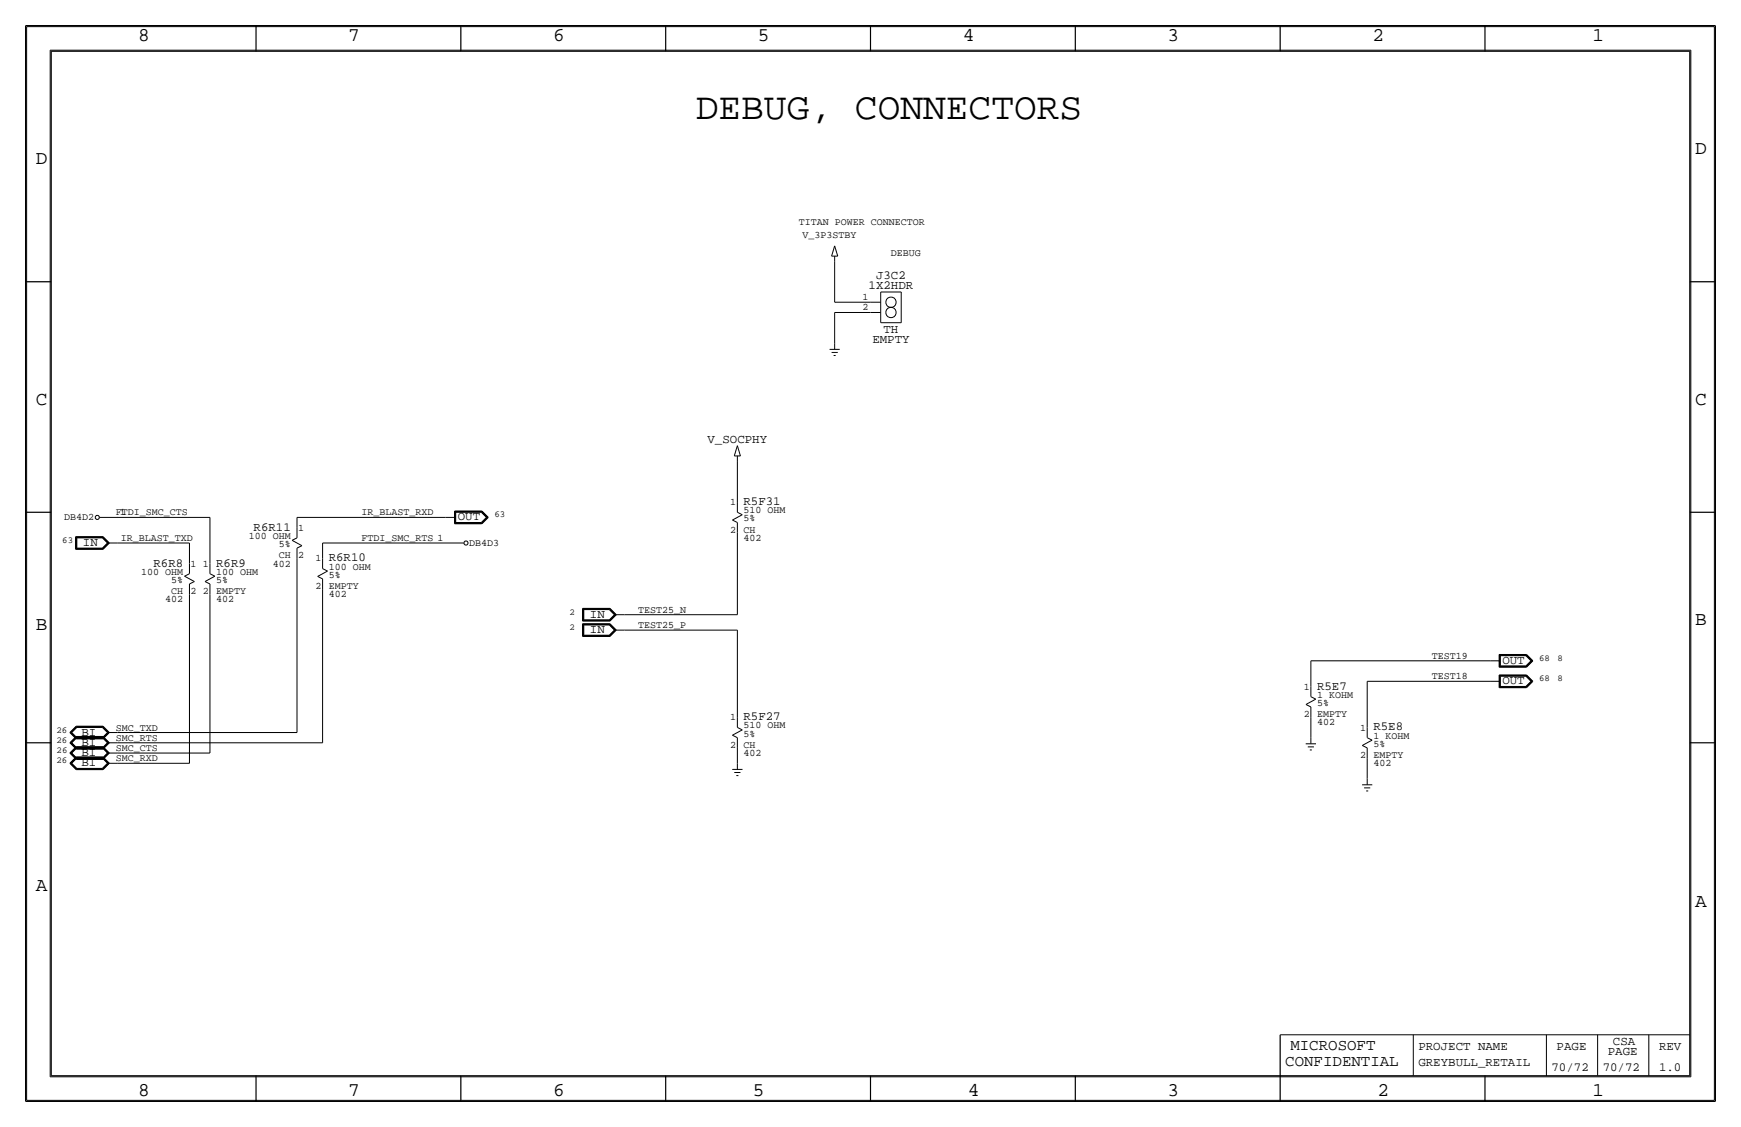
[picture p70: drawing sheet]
<svg xmlns="http://www.w3.org/2000/svg" width="432mm" height="279mm" viewBox="0 0 432 279" stroke-linecap="round" stroke-linejoin="round" font-family="sans-serif">
<defs><g id="words">
<text font-size="9.4" x="172.6" y="29.5">DEBUG, CONNECTORS</text>
<g font-size="4.8">
<text x="34.3" y="10.2">8</text>
<text x="86.4" y="10.2">7</text>
<text x="137.2" y="10.2">6</text>
<text x="188" y="10.2">5</text>
<text x="238.8" y="10.2">4</text>
<text x="289.6" y="10.2">3</text>
<text x="340.4" y="10.2">2</text>
<text x="395" y="10.2">1</text>
<text x="8.9" y="40.6">D</text>
<text x="420.4" y="38.1">D</text>
<text x="8.9" y="100.3">C</text>
<text x="420.4" y="100.3">C</text>
<text x="420.4" y="154.9">B</text>
<text x="8.9" y="156.2">B</text>
<text x="8.9" y="221">A</text>
<text x="420.4" y="224.8">A</text>
<text x="34.3" y="271.8">8</text>
<text x="86.4" y="271.8">7</text>
<text x="137.2" y="271.8">6</text>
<text x="186.7" y="271.8">5</text>
<text x="240" y="271.8">4</text>
<text x="289.6" y="271.8">3</text>
<text x="341.6" y="271.8">2</text>
<text x="395" y="271.8">1</text>
</g>
<g font-size="3.9">
<text x="320" y="260.3">MICROSOFT</text>
<text x="318.8" y="264.2">CONFIDENTIAL</text>
</g>
<g font-size="3.1">
<text x="215.4" y="71.6">1X2HDR</text>
<text x="217.3" y="69.1">J3C2</text>
<text x="219.1" y="82.5">TH</text>
<text x="216.4" y="85.1">EMPTY</text>
<text x="175.5" y="109.8">V_SOCPHY</text>
<text x="184.4" y="125.2">R5F31</text>
<text x="62.9" y="131.6">R6R11</text>
<text x="113.5" y="129">OUT</text>
<text x="20.6" y="135.4">IN</text>
<text x="38.1" y="140.5">R6R8</text>
<text x="53.6" y="140.5">R6R9</text>
<text x="81.5" y="139.2">R6R10</text>
<text x="146.3" y="153.2">IN</text>
<text x="146.3" y="157">IN</text>
<text x="372.6" y="164.6">OUT</text>
<text x="326.6" y="170.9">R5E7</text>
<text x="372.6" y="169.7">OUT</text>
<text x="184.4" y="178.6">R5F27</text>
<text x="20.2" y="182.4">BI</text>
<text x="20.2" y="184.9">BI</text>
<text x="340.6" y="181.1">R5E8</text>
<text x="20.2" y="190">BI</text>
<text x="20.2" y="187.5">BI</text>
<text x="351.8" y="260.3">PROJECT NAME</text>
<text x="386.1" y="260.3">PAGE</text>
<text x="398.8" y="261.6">PAGE</text>
<text x="400.1" y="259.1">CSA</text>
<text x="411.5" y="260.3">REV</text>
<text x="351.8" y="264.2">GREYBULL_RETAIL</text>
<text x="384.8" y="265.4">70/72</text>
<text x="397.5" y="265.4">70/72</text>
<text x="411.5" y="265.4">1.0</text>
</g>
<g font-size="2.5">
<text x="198.1" y="55.9">TITAN POWER CONNECTOR</text>
<text x="199" y="59">V_3P3STBY</text>
<text x="221" y="63.5">DEBUG</text>
<text x="213.9" y="77">2</text>
<text x="213.9" y="74.4">1</text>
<text x="181.1" y="125.2">1</text>
<text x="15.9" y="129">DB4D2</text>
<text x="28.7" y="127.8">FTDI_SMC_CTS</text>
<text x="29.7" y="127.8">1</text>
<text x="73.9" y="131.6">1</text>
<text x="89.7" y="127.8">IR_BLAST_RXD</text>
<text x="184.4" y="127.3">510 OHM</text>
<text x="184.4" y="129.3">5%</text>
<text x="30" y="134.1">IR_BLAST_TXD</text>
<text x="61.7" y="133.6">100 OHM</text>
<text x="69.2" y="135.6">5%</text>
<text x="89.7" y="134.1">FTDI_SMC_RTS 1</text>
<text x="116.3" y="135.4">DB4D3</text>
<text x="181.1" y="132.1">2</text>
<text x="184.4" y="134.1">402</text>
<text x="184.4" y="132.1">CH</text>
<text x="35" y="142.5">100 OHM</text>
<text x="47.2" y="140.5">1</text>
<text x="50.3" y="140.5">1</text>
<text x="53.6" y="142.5">100 OHM</text>
<text x="67.7" y="140.5">402</text>
<text x="69.2" y="138.4">CH</text>
<text x="73.9" y="138.4">2</text>
<text x="78.3" y="139.2">1</text>
<text x="81.5" y="143.3">5%</text>
<text x="81.5" y="141.2">100 OHM</text>
<text x="41" y="149.4">402</text>
<text x="42.5" y="144.5">5%</text>
<text x="42.5" y="147.3">CH</text>
<text x="47.2" y="147.3">2</text>
<text x="50.3" y="147.3">2</text>
<text x="53.6" y="149.4">402</text>
<text x="53.6" y="147.3">EMPTY</text>
<text x="53.6" y="144.5">5%</text>
<text x="78.3" y="146">2</text>
<text x="81.5" y="148.1">402</text>
<text x="81.5" y="146">EMPTY</text>
<text x="158.2" y="151.9">TEST25_N</text>
<text x="158.2" y="155.7">TEST25_P</text>
<text x="355.1" y="163.3">TEST19</text>
<text x="323.4" y="170.9">1</text>
<text x="326.6" y="173">1 KOHM</text>
<text x="355.1" y="168.4">TEST18</text>
<text x="181.1" y="178.6">1</text>
<text x="323.4" y="177.8">2</text>
<text x="326.6" y="175">5%</text>
<text x="326.6" y="179.8">402</text>
<text x="326.6" y="177.8">EMPTY</text>
<text x="28.7" y="181.1">SMC_TXD</text>
<text x="28.7" y="183.6">SMC_RTS</text>
<text x="181.1" y="185.4">2</text>
<text x="184.4" y="185.4">CH</text>
<text x="184.4" y="180.6">510 OHM</text>
<text x="184.4" y="182.6">5%</text>
<text x="337.3" y="181.1">1</text>
<text x="340.6" y="183.1">1 KOHM</text>
<text x="340.6" y="185.2">5%</text>
<text x="28.7" y="188.7">SMC_RXD</text>
<text x="28.7" y="186.2">SMC_CTS</text>
<text x="184.4" y="187.5">402</text>
<text x="337.3" y="188">2</text>
<text x="340.6" y="190">402</text>
<text x="340.6" y="188">EMPTY</text>
</g>
<g font-size="2.3">
<text x="122.6" y="128.3">63</text>
<text x="15.4" y="134.6">63</text>
<text x="141.2" y="152.4">2</text>
<text x="141.2" y="156.2">2</text>
<text x="381.7" y="163.8">68</text>
<text x="386.3" y="163.8">8</text>
<text x="381.7" y="168.9">68</text>
<text x="386.3" y="168.9">8</text>
<text x="14" y="181.6">26</text>
<text x="14" y="184.2">26</text>
<text x="14" y="189.2">26</text>
<text x="14" y="186.7">26</text>
</g>
</g></defs>
<!-- layer: Nets -->
<g fill="none" stroke="#000" stroke-width=".25">
<path d="M207 64.8v10.1zM207 77.5v7.6zM207 77.5h8.9zM207 74.9h8.9zM182.9 114.3v10.2zM29.2 128.3h22.9zM29.2 134.6h17.8zM47 134.6v5.1zM52.1 128.3v11.4zM73.7 128.3h36.8zM73.7 128.3v2.5zM73.7 138.4v43.2z"/>
<path d="M80 134.6h30.5zM80 134.6v3.8zM182.9 132.1v20.3zM47 147.3v41.9zM52.1 147.3v39.4zM80 146v38.1zM154.9 152.4h28zM154.9 156.2h28zM182.9 156.2v21.6zM325.1 177.8v5.1zM325.1 163.8v6.4zM325.1 163.8h44.5z"/>
<path d="M339.1 168.9v11.4zM339.1 168.9h30.5zM29.2 189.2h17.8zM29.2 181.6h44.5zM29.2 184.1h50.8zM29.2 186.7h22.9zM182.9 185.4v3.8zM339.1 188v5z"/>
</g>
<!-- layer: Components -->
<g fill="none" stroke="#000" stroke-width=".25">
<path d="M206.2 63.5h1.6zM207 63.5v1.3zM207 61l.8 2.5zM207 61l-.8 2.5zM215.9 74.9h2.5zM215.9 77.5h2.5zM218.4 72.4h5.1zM218.4 72.4v7.6zM223.5 72.4v7.6zM205.7 86.6h2.6zM206.2 87.4h1.6zM206.8 88.1h.5z"/>
<path d="M207 85.1v1.5zM218.4 80h5.1zM182.1 113h1.5zM182.9 110.5l-.8 2.5zM182.9 113v1.3zM182.9 110.5l.7 2.5zM18.7 133v3.2zM18.7 136.2h6.9zM18.7 133h6.9zM18.8 133.1h6.7zM18.8 133.1v3zM18.8 136.1h6.7z"/>
<path d="M18.9 133.2h6.6zM18.9 133.2v2.8zM18.9 136h6.6zM19 133.3h6.4zM19 133.3v2.6zM19 135.9h6.4zM24.7 128.3h4.6zM25.4 135.9l1.3-1.3zM25.4 133.4l1.3 1.2zM25.5 136l1.3-1.4zM25.5 133.2l1.3 1.4zM25.5 136.1l1.5-1.5z"/>
<path d="M25.5 133.1l1.5 1.5zM25.6 133l1.5 1.6zM26.7 134.6h2.5zM27.1 134.6l-1.5 1.6zM47 139.7v2.5zM52.1 139.7v2.5zM72.4 134l2.5 1.3zM72.4 134l1.3-.7zM73.7 135.9l1.2-.6zM73.7 130.8v2.5zM73.7 135.9v2.5zM80 138.4v2.6z"/>
<path d="M110.4 134.6h4.6zM110.5 128.3h2.5zM112.7 126.7h6.8zM112.7 129.8h6.8zM112.7 126.7v3.1zM112.8 126.8h6.7zM112.8 126.8v2.9zM112.8 129.7h6.7zM112.9 126.9v2.7zM112.9 129.6h6.5zM112.9 126.9h6.5zM113 127v2.5z"/>
<path d="M113 129.5h6.4zM113 127h6.4zM119.4 129.5l1.2-1.2zM119.4 127l1.2 1.3zM119.4 129.6l1.4-1.3zM119.4 126.9l1.4 1.4zM119.5 126.8l1.5 1.5zM119.5 129.7l1.5-1.4zM119.5 126.7l1.6 1.6zM119.5 129.8l1.6-1.5zM181.7 128.9l1.2 .6zM181.7 128.9l2.4-1.3z"/>
<path d="M182.9 124.5v2.5zM182.9 129.5v2.6zM182.9 127l1.2 .6zM45.8 142.8l1.2-.6zM45.8 142.8l2.4 1.4zM47 144.8v2.5zM47 144.8l1.2-.6zM50.9 144.2l1.2 .6zM50.9 144.2l2.4-1.4zM52.1 144.8v2.5zM52.1 142.2l1.2 .6zM78.8 142.9l1.2 .6z"/>
<path d="M78.8 142.9l2.4-1.3zM80 143.5v2.5zM80 141l1.2 .6zM144.5 154.6h6.8zM144.5 150.8h6.8zM144.5 154.6v3.2zM144.5 157.8h6.8zM144.5 150.8v3.2zM144.5 154h6.8zM144.6 154.7h6.6zM144.6 150.9h6.6zM144.6 154.7v3z"/>
<path d="M144.6 157.7h6.6zM144.6 150.9v3zM144.6 153.9h6.6zM144.7 154.8v2.8zM144.7 157.6h6.5zM144.7 151v2.8zM144.7 153.8h6.5zM144.7 154.8h6.5zM144.7 151h6.5zM144.8 154.9h6.3zM144.8 154.9v2.6zM144.8 157.5h6.3z"/>
<path d="M144.8 151.1h6.3zM144.8 151.1v2.6zM144.8 153.7h6.3zM151.1 157.5l1.3-1.3zM151.1 153.7l1.3-1.3zM151.1 154.9l1.3 1.3zM151.1 151.1l1.3 1.3zM151.2 157.6l1.4-1.4zM151.2 153.8l1.4-1.4zM151.2 154.8l1.4 1.4zM151.2 151l1.4 1.4zM151.2 154.7l1.5 1.5z"/>
<path d="M151.2 150.9l1.5 1.5zM151.2 157.7l1.5-1.5zM151.2 153.9l1.5-1.5zM151.3 154.6l1.6 1.6zM151.3 150.8l1.6 1.6zM151.3 157.8l1.6-1.6zM151.3 154l1.6-1.6zM152.4 156.2h2.5zM152.4 152.4h2.5zM182.9 177.8v2.5zM323.9 174.7l1.2 .6zM323.9 174.7l2.4-1.4z"/>
<path d="M325.1 170.2v2.5zM325.1 175.3v2.5zM325.1 172.7l1.2 .6zM369.6 163.8h2.5zM369.6 168.9h2.5zM371.8 162.3h6.8zM371.8 167.3h6.8zM371.8 165.4h6.8zM371.8 162.3v3.1zM371.8 170.5h6.8zM371.8 167.3v3.2zM371.9 162.4v2.9z"/>
<path d="M371.9 165.3h6.7zM371.9 167.4v3zM371.9 170.4h6.7zM371.9 162.4h6.7zM371.9 167.4h6.7zM372 162.5v2.7zM372 165.2h6.5zM372 167.5v2.8zM372 170.3h6.5zM372 162.5h6.5zM372 167.5h6.5zM372.1 162.6h6.4z"/>
<path d="M372.1 167.6h6.4zM372.1 162.6v2.5zM372.1 165.1h6.4zM372.1 167.6v2.6zM372.1 170.2h6.4zM378.5 162.6l1.2 1.2zM378.5 167.6l1.2 1.3zM378.5 165.1l1.2-1.3zM378.5 165.2l1.4-1.4zM378.5 170.3l1.4-1.4zM378.5 162.5l1.4 1.3zM378.5 167.5l1.4 1.4z"/>
<path d="M378.6 165.3l1.4-1.5zM378.6 170.4l1.4-1.5zM378.6 162.4l1.4 1.4zM378.6 167.4l1.4 1.5zM378.6 165.4l1.6-1.6zM378.6 170.5l1.6-1.6zM378.6 162.3l1.6 1.5zM378.6 167.3l1.6 1.6zM379.7 168.9l-1.2 1.3zM17.3 189.2l1.6 1.6zM17.3 181.6l1.6 1.6zM17.3 186.7l1.6 1.6z"/>
<path d="M17.3 184.1l1.6 1.6zM17.3 186.7l1.6-1.6zM17.5 189.2l1.4-1.4zM17.5 181.6l1.4-1.5zM17.5 186.7l1.4-1.5zM17.5 184.1l1.4-1.4zM17.5 189.2l1.4 1.5zM17.5 181.6l1.4 1.5zM17.5 186.7l1.4 1.5zM17.5 184.1l1.4 1.5zM17.6 189.2l1.4-1.3zM17.6 181.6l1.4-1.4z"/>
<path d="M17.6 186.7l1.4-1.4zM17.6 184.1l1.4-1.3zM17.6 189.2l1.4 1.4zM17.6 181.6l1.4 1.4zM17.6 186.7l1.4 1.4zM17.6 184.2l1.4 1.3zM17.8 189.2l1.2-1.2zM17.8 181.6l1.2-1.3zM17.8 186.7l1.2-1.3zM17.8 184.1l1.2-1.2zM17.8 189.2l1.2 1.3zM17.8 181.6l1.2 1.3z"/>
<path d="M17.8 186.7l1.2 1.3zM17.8 184.2l1.2 1.2zM18.9 187.7h6.7zM18.9 180h6.7zM18.9 185.1h6.7zM18.9 182.6h6.7zM18.9 187.7l-1.6 1.5zM18.9 180l-1.6 1.6zM18.9 182.6l-1.6 1.5zM18.9 190.8h6.7zM18.9 183.2h6.7zM18.9 188.3h6.7z"/>
<path d="M18.9 185.7h6.7zM18.9 190.7h6.6zM18.9 183.1h6.6zM18.9 188.2h6.6zM18.9 185.6h6.6zM18.9 187.8h6.6zM18.9 180.1h6.6zM18.9 185.2h6.6zM18.9 182.7h6.6zM19 190.6h6.5zM19 183h6.5zM19 188.1h6.5z"/>
<path d="M19 185.5h6.5zM19 187.9h6.5zM19 180.2h6.5zM19 185.3h6.5zM19 182.8h6.5zM19 190.5h6.4zM19 188h6.4zM19 182.9h6.4zM19 180.3h6.4zM19 185.4h6.4zM25.4 190.5l1.3-1.3zM25.4 182.9l1.3-1.3z"/>
<path d="M25.4 188l1.3-1.3zM25.4 185.4l1.3-1.2zM25.4 188l1.3 1.2zM25.4 180.3l1.3 1.3zM25.4 185.4l1.3 1.3zM25.4 182.9l1.3 1.2zM25.5 190.6l1.3-1.4zM25.5 183l1.3-1.4zM25.5 188.1l1.3-1.4zM25.5 185.5l1.3-1.3zM25.5 187.9l1.3 1.3zM25.5 180.2l1.3 1.4z"/>
<path d="M25.5 185.3l1.3 1.4zM25.5 182.8l1.3 1.3zM25.5 190.7l1.5-1.5zM25.5 183.1l1.5-1.5zM25.5 188.2l1.5-1.5zM25.5 185.6l1.5-1.5zM25.5 187.8l1.5 1.4zM25.5 180.1l1.5 1.5zM25.5 185.2l1.5 1.5zM25.5 182.7l1.5 1.4zM25.6 187.7l1.5 1.5zM25.6 180l1.5 1.6z"/>
<path d="M25.6 185.1l1.5 1.6zM25.6 182.6l1.5 1.5zM26.7 189.2h2.5zM26.7 181.6h2.5zM26.7 186.7h2.5zM26.7 184.1h2.5zM27.1 189.2l-1.5 1.6zM27.1 181.6l-1.5 1.6zM27.1 186.7l-1.5 1.6zM27.1 184.1l-1.5 1.6zM181.6 190.8h2.5zM181.7 182.3l1.2 .6z"/>
<path d="M181.7 182.3l2.4-1.4zM182.1 191.5h1.5zM182.6 192.3h.5zM182.9 182.9v2.5zM182.9 180.3l1.2 .6zM182.9 189.2v1.6zM323.8 184.4h2.6zM324.4 185.2h1.5zM324.9 185.9h.5zM325.1 182.9v1.5zM337.8 194.6h2.6zM337.9 184.8l2.4-1.3z"/>
<path d="M337.9 184.8l1.2 .6zM338.3 195.3h1.6zM338.8 196.1h.5zM339.1 180.3v2.6zM339.1 185.4v2.6zM339.1 182.9l1.2 .6zM339.1 193v1.6z"/>
<circle cx="221" cy="74.9" r="1.28"/>
<circle cx="221" cy="77.5" r="1.28"/>
<circle cx="24.1" cy="128.3" r=".51"/>
<circle cx="115.6" cy="134.6" r=".51"/>
</g>
<!-- layer: Page Border and Title Block -->
<g fill="none" stroke="#000" stroke-width=".25">
<path d="M6.6 6.6h418.6zM6.6 6.6v266.2zM12.4 12.4v254.6zM12.4 12.4h407zM419.4 12.4v254.6zM425.2 6.6v266.2zM317.5 256.5h101.6zM350.5 256.5v10.2zM383.5 256.5v10.2zM396.2 256.5v10.2zM408.9 256.5v10.2zM6.6 272.8h418.6z"/>
<path d="M12.4 267h407z"/>
</g>
<g fill="none" stroke="#000" stroke-width=".3">
<path d="M6.3 6.3v266.7zM6.4 6.3h419zM12.7 12.7h406.4zM12.7 12.7v254zM63.5 6.3v6.4zM114.3 6.3v6.4zM165.1 6.3v6.4zM215.9 6.3v6.4zM266.7 6.3v6.4zM317.5 6.3v6.4zM368.3 6.3v6.4zM419.1 12.7v254z"/>
<path d="M425.4 6.3v266.7zM6.3 69.8h6.4zM419.1 69.8h6.3zM6.3 127h6.4zM419.1 127h6.3zM6.3 184.1h6.4zM419.1 184.1h6.3zM317.5 256.5v16.5zM6.4 273h419zM12.7 266.7h406.4zM63.5 266.7v6.3zM114.3 266.7v6.3z"/>
<path d="M165.1 266.7v6.3zM215.9 266.7v6.3zM266.7 266.7v6.3zM368.3 266.7v6.3z"/>
</g>
<use href="#words"/>
</svg>
